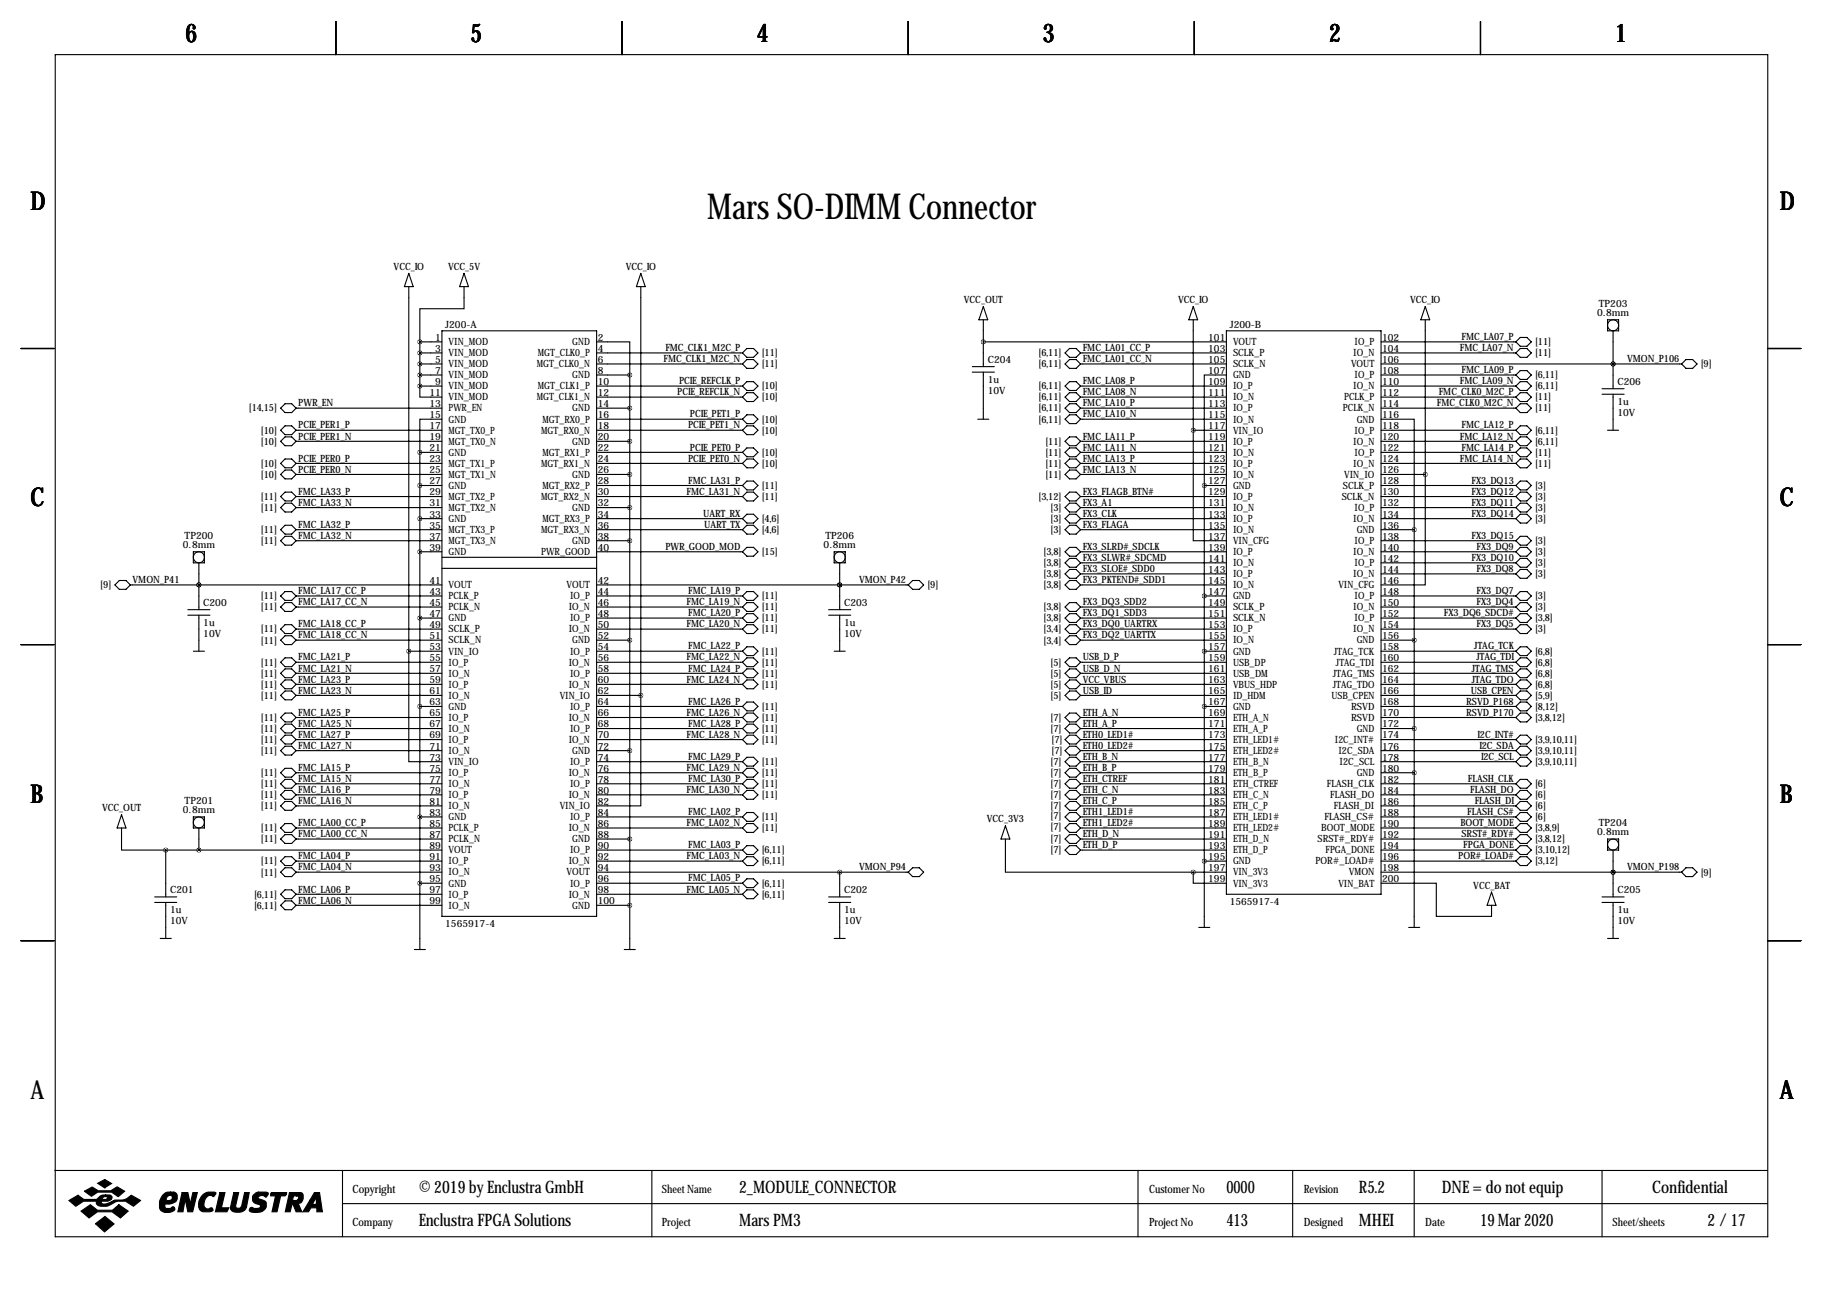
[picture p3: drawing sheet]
<svg xmlns="http://www.w3.org/2000/svg" width="419mm" height="297mm" viewBox="0 0 419 297" stroke-linecap="round" stroke-linejoin="round" font-family="sans-serif">
<defs><g id="words">
<text font-size="8.2" x="162.6" y="50.4">Mars SO-DIMM Connector</text>
<g font-size="5.9">
<text x="42.7" y="9.8">6</text>
<text x="108.2" y="9.8">5</text>
<text x="174" y="9.8">4</text>
<text x="239.8" y="9.8">3</text>
<text x="305.6" y="9.8">2</text>
<text x="371.3" y="9.8">1</text>
<text x="7" y="48.4">D</text>
<text x="409.2" y="48.4">D</text>
<text x="7" y="116.4">C</text>
<text x="409.2" y="116.4">C</text>
<text x="7" y="184.5">B</text>
<text x="409.2" y="184.5">B</text>
<text x="7" y="252.6">A</text>
<text x="409.2" y="252.6">A</text>
</g>
<g font-size="4">
<text x="96.3" y="274.2">© 2019 by Enclustra GmbH</text>
<text x="169.9" y="274.2">2_MODULE_CONNECTOR</text>
<text x="281.9" y="274.2">0000</text>
<text x="312.4" y="274.2">R5.2</text>
<text x="331.5" y="274.2">DNE = do not equip</text>
<text x="379.8" y="274.2">Confidential</text>
<text x="96.3" y="281.8">Enclustra FPGA Solutions</text>
<text x="169.9" y="281.8">Mars PM3</text>
<text x="281.9" y="281.8">413</text>
<text x="312.4" y="281.8">MHEI</text>
<text x="340.3" y="281.8">19 Mar 2020</text>
<text x="392.6" y="281.8">2 /17</text>
</g>
<g font-size="2.6">
<text x="81" y="274.2">Copyright</text>
<text x="152.1" y="274.2">Sheet Name</text>
<text x="264.2" y="274.2">Customer No</text>
<text x="299.7" y="274.2">Revision</text>
<text x="81" y="281.8">Company</text>
<text x="152.1" y="281.8">Project</text>
<text x="264.2" y="281.8">Project No</text>
<text x="299.7" y="281.8">Designed</text>
<text x="327.7" y="281.8">Date</text>
<text x="370.7" y="281.8">Sheet/sheets</text>
</g>
<g font-size="2.3">
<text x="90.5" y="62.1">VCC_IO</text>
<text x="103" y="62.1">VCC_5V</text>
<text x="143.8" y="62.1">VCC_IO</text>
<text x="221.6" y="69.7">VCC_OUT</text>
<text x="270.8" y="69.7">VCC_IO</text>
<text x="324.2" y="69.7">VCC_IO</text>
<text x="367.6" y="70.5">TP203</text>
<text x="102.4" y="75.3">J200-A</text>
<text x="282.7" y="75.3">J200-B</text>
<text x="367.2" y="72.6">0.8mm</text>
<text x="100.1" y="78.3">1</text>
<text x="100.1" y="80.9">3</text>
<text x="100.1" y="83.4">5</text>
<text x="103.1" y="79.4">VIN_MOD</text>
<text x="103.1" y="81.9">VIN_MOD</text>
<text x="123.6" y="81.9">MGT_CLK0_P</text>
<text x="131.6" y="79.4">GND</text>
<text x="137.4" y="78.3">2</text>
<text x="137.4" y="80.9">4</text>
<text x="137.4" y="83.4">6</text>
<text x="152.6" y="83.3">FMC_CLK1_M2C_N</text>
<text x="153" y="80.7">FMC_CLK1_M2C_P</text>
<text x="175.1" y="81.9">[11]</text>
<text x="227.1" y="83.4">C204</text>
<text x="238.8" y="81.9">[6,11]</text>
<text x="248.9" y="80.7">FMC_LA01_CC_P</text>
<text x="248.9" y="83.3">FMC_LA01_CC_N</text>
<text x="277.8" y="78.3">101</text>
<text x="277.8" y="80.9">103</text>
<text x="277.8" y="83.4">105</text>
<text x="283.5" y="79.4">VOUT</text>
<text x="283.5" y="81.9">SCLK_P</text>
<text x="311.1" y="81.9">IO_N</text>
<text x="311.4" y="79.4">IO_P</text>
<text x="317.8" y="78.3">102</text>
<text x="317.8" y="80.9">104</text>
<text x="317.8" y="83.4">106</text>
<text x="335.6" y="80.7">FMC_LA07_N</text>
<text x="336" y="78.2">FMC_LA07_P</text>
<text x="352.9" y="81.9">[11]</text>
<text x="352.9" y="79.4">[11]</text>
<text x="374.1" y="83.3">VMON_P106</text>
<text x="100.1" y="86">7</text>
<text x="100.1" y="88.5">9</text>
<text x="103.1" y="84.4">VIN_MOD</text>
<text x="103.1" y="87">VIN_MOD</text>
<text x="103.1" y="89.5">VIN_MOD</text>
<text x="123.4" y="84.4">MGT_CLK0_N</text>
<text x="123.6" y="89.5">MGT_CLK1_P</text>
<text x="131.6" y="87">GND</text>
<text x="137.4" y="86">8</text>
<text x="137.4" y="88.5">10</text>
<text x="156.1" y="88.4">PCIE_REFCLK_P</text>
<text x="175.1" y="89.5">[10]</text>
<text x="175.1" y="84.4">[11]</text>
<text x="227.1" y="88.1">1u</text>
<text x="238.8" y="89.5">[6,11]</text>
<text x="238.8" y="84.4">[6,11]</text>
<text x="248.9" y="88.4">FMC_LA08_P</text>
<text x="277.8" y="86">107</text>
<text x="277.8" y="88.5">109</text>
<text x="283.5" y="84.4">SCLK_N</text>
<text x="283.5" y="87">GND</text>
<text x="283.5" y="89.5">IO_P</text>
<text x="310.6" y="84.4">VOUT</text>
<text x="311.1" y="89.5">IO_N</text>
<text x="311.4" y="87">IO_P</text>
<text x="317.8" y="86">108</text>
<text x="317.8" y="88.5">110</text>
<text x="335.6" y="88.4">FMC_LA09_N</text>
<text x="336" y="85.8">FMC_LA09_P</text>
<text x="352.9" y="87">[6,11]</text>
<text x="352.9" y="89.5">[6,11]</text>
<text x="371.9" y="88.5">C206</text>
<text x="391" y="84.4">[9]</text>
<text x="57.2" y="94.6">[14,15]</text>
<text x="68.6" y="93.4">PWR_EN</text>
<text x="98.8" y="91">11</text>
<text x="98.8" y="93.6">13</text>
<text x="103.1" y="92.1">VIN_MOD</text>
<text x="103.1" y="94.6">PWR_EN</text>
<text x="123.4" y="92.1">MGT_CLK1_N</text>
<text x="131.6" y="94.6">GND</text>
<text x="137.4" y="91">12</text>
<text x="137.4" y="93.6">14</text>
<text x="155.7" y="90.9">PCIE_REFCLK_N</text>
<text x="158.6" y="96">PCIE_PET1_P</text>
<text x="175.1" y="92.1">[10]</text>
<text x="227.1" y="90.6">10V</text>
<text x="238.8" y="92.1">[6,11]</text>
<text x="238.8" y="94.6">[6,11]</text>
<text x="248.9" y="90.9">FMC_LA08_N</text>
<text x="248.9" y="93.4">FMC_LA10_P</text>
<text x="248.9" y="96">FMC_LA10_N</text>
<text x="277.8" y="91">111</text>
<text x="277.8" y="93.6">113</text>
<text x="283.5" y="92.1">IO_N</text>
<text x="283.5" y="94.6">IO_P</text>
<text x="308.7" y="94.6">PCLK_N</text>
<text x="309" y="92.1">PCLK_P</text>
<text x="317.8" y="91">112</text>
<text x="317.8" y="93.6">114</text>
<text x="330.4" y="93.4">FMC_CLK0_M2C_N</text>
<text x="330.8" y="90.9">FMC_CLK0_M2C_P</text>
<text x="352.9" y="94.6">[11]</text>
<text x="352.9" y="92.1">[11]</text>
<text x="371.9" y="93.2">1u</text>
<text x="371.9" y="95.7">10V</text>
<text x="60" y="99.7">[10]</text>
<text x="68.6" y="98.5">PCIE_PER1_P</text>
<text x="68.6" y="101.1">PCIE_PER1_N</text>
<text x="98.8" y="96.1">15</text>
<text x="98.8" y="98.7">17</text>
<text x="98.8" y="101.2">19</text>
<text x="103.1" y="97.1">GND</text>
<text x="103.1" y="99.7">MGT_TX0_P</text>
<text x="124.4" y="99.7">MGT_RX0_N</text>
<text x="124.7" y="97.1">MGT_RX0_P</text>
<text x="137.4" y="96.1">16</text>
<text x="137.4" y="98.7">18</text>
<text x="137.4" y="101.2">20</text>
<text x="158.2" y="98.5">PCIE_PET1_N</text>
<text x="175.1" y="97.1">[10]</text>
<text x="175.1" y="99.7">[10]</text>
<text x="238.8" y="97.1">[6,11]</text>
<text x="248.9" y="101.1">FMC_LA11_P</text>
<text x="277.8" y="96.1">115</text>
<text x="277.8" y="98.7">117</text>
<text x="277.8" y="101.2">119</text>
<text x="283.5" y="97.1">IO_N</text>
<text x="283.5" y="99.7">VIN_IO</text>
<text x="311.4" y="99.7">IO_P</text>
<text x="311.9" y="97.1">GND</text>
<text x="317.8" y="96.1">116</text>
<text x="317.8" y="98.7">118</text>
<text x="317.8" y="101.2">120</text>
<text x="335.6" y="101.1">FMC_LA12_N</text>
<text x="336" y="98.5">FMC_LA12_P</text>
<text x="352.9" y="99.7">[6,11]</text>
<text x="60" y="107.3">[10]</text>
<text x="60" y="102.2">[10]</text>
<text x="68.6" y="106.1">PCIE_PER0_P</text>
<text x="98.8" y="103.7">21</text>
<text x="98.8" y="106.3">23</text>
<text x="103.1" y="102.2">MGT_TX0_N</text>
<text x="103.1" y="104.8">GND</text>
<text x="103.1" y="107.3">MGT_TX1_P</text>
<text x="124.4" y="107.3">MGT_RX1_N</text>
<text x="124.7" y="104.8">MGT_RX1_P</text>
<text x="131.6" y="102.2">GND</text>
<text x="137.4" y="103.7">22</text>
<text x="137.4" y="106.3">24</text>
<text x="158.2" y="106.1">PCIE_PET0_N</text>
<text x="158.6" y="103.6">PCIE_PET0_P</text>
<text x="175.1" y="107.3">[10]</text>
<text x="175.1" y="104.8">[10]</text>
<text x="240.3" y="102.2">[11]</text>
<text x="240.3" y="104.8">[11]</text>
<text x="240.3" y="107.3">[11]</text>
<text x="248.9" y="103.6">FMC_LA11_N</text>
<text x="248.9" y="106.1">FMC_LA13_P</text>
<text x="277.8" y="103.7">121</text>
<text x="277.8" y="106.3">123</text>
<text x="283.5" y="102.2">IO_P</text>
<text x="283.5" y="104.8">IO_N</text>
<text x="283.5" y="107.3">IO_P</text>
<text x="311.1" y="102.2">IO_N</text>
<text x="311.1" y="107.3">IO_N</text>
<text x="311.4" y="104.8">IO_P</text>
<text x="317.8" y="103.7">122</text>
<text x="317.8" y="106.3">124</text>
<text x="335.6" y="106.1">FMC_LA14_N</text>
<text x="336" y="103.6">FMC_LA14_P</text>
<text x="352.9" y="107.3">[11]</text>
<text x="352.9" y="104.8">[11]</text>
<text x="352.9" y="102.2">[6,11]</text>
<text x="60" y="109.8">[10]</text>
<text x="68.6" y="108.7">PCIE_PER0_N</text>
<text x="68.6" y="113.8">FMC_LA33_P</text>
<text x="98.8" y="108.8">25</text>
<text x="98.8" y="111.4">27</text>
<text x="98.8" y="113.9">29</text>
<text x="103.1" y="109.8">MGT_TX1_N</text>
<text x="103.1" y="112.4">GND</text>
<text x="124.7" y="112.4">MGT_RX2_P</text>
<text x="131.6" y="109.8">GND</text>
<text x="137.4" y="108.8">26</text>
<text x="137.4" y="111.4">28</text>
<text x="137.4" y="113.9">30</text>
<text x="157.8" y="113.8">FMC_LA31_N</text>
<text x="158.2" y="111.2">FMC_LA31_P</text>
<text x="175.1" y="112.4">[11]</text>
<text x="240.3" y="109.8">[11]</text>
<text x="248.9" y="108.7">FMC_LA13_N</text>
<text x="248.9" y="113.8">FX3_FLAGB_BTN#</text>
<text x="277.8" y="108.8">125</text>
<text x="277.8" y="111.4">127</text>
<text x="277.8" y="113.9">129</text>
<text x="283.5" y="109.8">IO_N</text>
<text x="283.5" y="112.4">GND</text>
<text x="308.7" y="112.4">SCLK_P</text>
<text x="309" y="109.8">VIN_IO</text>
<text x="317.8" y="108.8">126</text>
<text x="317.8" y="111.4">128</text>
<text x="317.8" y="113.9">130</text>
<text x="338.3" y="111.2">FX3_DQ13</text>
<text x="338.3" y="113.8">FX3_DQ12</text>
<text x="352.9" y="112.4">[3]</text>
<text x="60" y="114.9">[11]</text>
<text x="60" y="117.5">[11]</text>
<text x="68.6" y="116.3">FMC_LA33_N</text>
<text x="98.8" y="116.4">31</text>
<text x="98.8" y="119">33</text>
<text x="103.1" y="114.9">MGT_TX2_P</text>
<text x="103.1" y="117.5">MGT_TX2_N</text>
<text x="124.4" y="114.9">MGT_RX2_N</text>
<text x="131.6" y="117.5">GND</text>
<text x="137.4" y="116.4">32</text>
<text x="137.4" y="119">34</text>
<text x="161.6" y="118.8">UART_RX</text>
<text x="175.1" y="114.9">[11]</text>
<text x="238.8" y="114.9">[3,12]</text>
<text x="241.5" y="117.5">[3]</text>
<text x="248.9" y="118.8">FX3_CLK</text>
<text x="248.9" y="116.3">FX3_A1</text>
<text x="277.8" y="116.4">131</text>
<text x="277.8" y="119">133</text>
<text x="283.5" y="114.9">IO_P</text>
<text x="283.5" y="117.5">IO_N</text>
<text x="308.5" y="114.9">SCLK_N</text>
<text x="311.4" y="117.5">IO_P</text>
<text x="317.8" y="116.4">132</text>
<text x="317.8" y="119">134</text>
<text x="338.3" y="116.3">FX3_DQ11</text>
<text x="338.3" y="118.8">FX3_DQ14</text>
<text x="352.9" y="114.9">[3]</text>
<text x="352.9" y="117.5">[3]</text>
<text x="42" y="125.9">0.8mm</text>
<text x="42.4" y="123.8">TP200</text>
<text x="60" y="122.5">[11]</text>
<text x="60" y="125.1">[11]</text>
<text x="68.6" y="121.4">FMC_LA32_P</text>
<text x="68.6" y="123.9">FMC_LA32_N</text>
<text x="98.8" y="121.5">35</text>
<text x="98.8" y="124.1">37</text>
<text x="103.1" y="120">GND</text>
<text x="103.1" y="122.5">MGT_TX3_P</text>
<text x="103.1" y="125.1">MGT_TX3_N</text>
<text x="124.4" y="122.5">MGT_RX3_N</text>
<text x="124.7" y="120">MGT_RX3_P</text>
<text x="131.6" y="125.1">GND</text>
<text x="137.4" y="121.5">36</text>
<text x="137.4" y="124.1">38</text>
<text x="161.9" y="121.4">UART_TX</text>
<text x="175.1" y="120">[4,6]</text>
<text x="175.1" y="122.5">[4,6]</text>
<text x="189.4" y="125.9">0.8mm</text>
<text x="189.8" y="123.8">TP206</text>
<text x="241.5" y="122.5">[3]</text>
<text x="241.5" y="120">[3]</text>
<text x="248.9" y="121.4">FX3_FLAGA</text>
<text x="277.8" y="121.5">135</text>
<text x="277.8" y="124.1">137</text>
<text x="283.5" y="120">IO_P</text>
<text x="283.5" y="122.5">IO_N</text>
<text x="283.5" y="125.1">VIN_CFG</text>
<text x="311.1" y="120">IO_N</text>
<text x="311.4" y="125.1">IO_P</text>
<text x="311.9" y="122.5">GND</text>
<text x="317.8" y="121.5">136</text>
<text x="317.8" y="124.1">138</text>
<text x="338.3" y="123.9">FX3_DQ15</text>
<text x="352.9" y="120">[3]</text>
<text x="352.9" y="125.1">[3]</text>
<text x="98.8" y="126.6">39</text>
<text x="103.1" y="127.6">GND</text>
<text x="124.4" y="127.6">PWR_GOOD</text>
<text x="137.4" y="126.6">40</text>
<text x="153" y="126.5">PWR_GOOD_MOD</text>
<text x="175.1" y="127.6">[15]</text>
<text x="239.9" y="130.2">[3,8]</text>
<text x="239.9" y="127.6">[3,8]</text>
<text x="248.9" y="131.5">FX3_SLOE#_SDD0</text>
<text x="248.9" y="129">FX3_SLWR#_SDCMD</text>
<text x="248.9" y="126.5">FX3_SLRD#_SDCLK</text>
<text x="277.8" y="126.6">139</text>
<text x="277.8" y="129.1">141</text>
<text x="277.8" y="131.7">143</text>
<text x="283.5" y="127.6">IO_P</text>
<text x="283.5" y="130.2">IO_N</text>
<text x="311.1" y="127.6">IO_N</text>
<text x="311.4" y="130.2">IO_P</text>
<text x="317.8" y="126.6">140</text>
<text x="317.8" y="129.1">142</text>
<text x="317.8" y="131.7">144</text>
<text x="338.3" y="129">FX3_DQ10</text>
<text x="339.4" y="126.5">FX3_DQ9</text>
<text x="339.4" y="131.5">FX3_DQ8</text>
<text x="352.9" y="127.6">[3]</text>
<text x="352.9" y="130.2">[3]</text>
<text x="23.1" y="135.2">[9]</text>
<text x="30.5" y="134.1">VMON_P41</text>
<text x="60" y="137.8">[11]</text>
<text x="68.6" y="136.6">FMC_LA17_CC_P</text>
<text x="98.8" y="134.2">41</text>
<text x="98.8" y="136.8">43</text>
<text x="103.1" y="135.2">VOUT</text>
<text x="103.1" y="137.8">PCLK_P</text>
<text x="130.3" y="135.2">VOUT</text>
<text x="131.1" y="137.8">IO_P</text>
<text x="137.4" y="134.2">42</text>
<text x="137.4" y="136.8">44</text>
<text x="158.2" y="136.6">FMC_LA19_P</text>
<text x="175.1" y="137.8">[11]</text>
<text x="197.5" y="134.1">VMON_P42</text>
<text x="213.2" y="135.2">[9]</text>
<text x="239.9" y="132.7">[3,8]</text>
<text x="239.9" y="135.2">[3,8]</text>
<text x="248.9" y="134.1">FX3_PKTEND#_SDD1</text>
<text x="277.8" y="134.2">145</text>
<text x="277.8" y="136.8">147</text>
<text x="283.5" y="132.7">IO_P</text>
<text x="283.5" y="135.2">IO_N</text>
<text x="283.5" y="137.8">GND</text>
<text x="307.7" y="135.2">VIN_CFG</text>
<text x="311.1" y="132.7">IO_N</text>
<text x="311.4" y="137.8">IO_P</text>
<text x="317.8" y="134.2">146</text>
<text x="317.8" y="136.8">148</text>
<text x="339.4" y="136.6">FX3_DQ7</text>
<text x="352.9" y="137.8">[3]</text>
<text x="352.9" y="132.7">[3]</text>
<text x="46.7" y="139.3">C200</text>
<text x="46.7" y="144">1u</text>
<text x="60" y="140.3">[11]</text>
<text x="68.6" y="139.2">FMC_LA17_CC_N</text>
<text x="98.8" y="139.3">45</text>
<text x="98.8" y="141.8">47</text>
<text x="103.1" y="140.3">PCLK_N</text>
<text x="103.1" y="142.9">GND</text>
<text x="130.8" y="140.3">IO_N</text>
<text x="131.1" y="142.9">IO_P</text>
<text x="137.4" y="139.3">46</text>
<text x="137.4" y="141.8">48</text>
<text x="157.8" y="139.2">FMC_LA19_N</text>
<text x="158.2" y="141.7">FMC_LA20_P</text>
<text x="175.1" y="140.3">[11]</text>
<text x="175.1" y="142.9">[11]</text>
<text x="194.1" y="139.3">C203</text>
<text x="194.1" y="144">1u</text>
<text x="239.9" y="142.9">[3,8]</text>
<text x="239.9" y="140.3">[3,8]</text>
<text x="248.9" y="141.7">FX3_DQ1_SDD3</text>
<text x="248.9" y="139.2">FX3_DQ3_SDD2</text>
<text x="277.8" y="139.3">149</text>
<text x="277.8" y="141.8">151</text>
<text x="283.5" y="140.3">SCLK_P</text>
<text x="283.5" y="142.9">SCLK_N</text>
<text x="311.1" y="140.3">IO_N</text>
<text x="311.4" y="142.9">IO_P</text>
<text x="317.8" y="139.3">150</text>
<text x="317.8" y="141.8">152</text>
<text x="331.9" y="141.7">FX3_DQ6_SDCD#</text>
<text x="339.4" y="139.2">FX3_DQ4</text>
<text x="352.9" y="142.9">[3,8]</text>
<text x="352.9" y="140.3">[3]</text>
<text x="46.7" y="146.5">10V</text>
<text x="60" y="145.4">[11]</text>
<text x="60" y="147.9">[11]</text>
<text x="68.6" y="144.2">FMC_LA18_CC_P</text>
<text x="68.6" y="146.8">FMC_LA18_CC_N</text>
<text x="98.8" y="144.4">49</text>
<text x="98.8" y="146.9">51</text>
<text x="98.8" y="149.5">53</text>
<text x="103.1" y="145.4">SCLK_P</text>
<text x="103.1" y="147.9">SCLK_N</text>
<text x="130.8" y="145.4">IO_N</text>
<text x="131.6" y="147.9">GND</text>
<text x="137.4" y="144.4">50</text>
<text x="137.4" y="146.9">52</text>
<text x="137.4" y="149.5">54</text>
<text x="157.8" y="144.2">FMC_LA20_N</text>
<text x="158.2" y="149.3">FMC_LA22_P</text>
<text x="175.1" y="145.4">[11]</text>
<text x="194.1" y="146.5">10V</text>
<text x="239.9" y="147.9">[3,4]</text>
<text x="239.9" y="145.4">[3,4]</text>
<text x="248.9" y="146.8">FX3_DQ2_UARTTX</text>
<text x="248.9" y="144.2">FX3_DQ0_UARTRX</text>
<text x="277.8" y="144.4">153</text>
<text x="277.8" y="146.9">155</text>
<text x="277.8" y="149.5">157</text>
<text x="283.5" y="145.4">IO_P</text>
<text x="283.5" y="147.9">IO_N</text>
<text x="311.1" y="145.4">IO_N</text>
<text x="311.9" y="147.9">GND</text>
<text x="317.8" y="144.4">154</text>
<text x="317.8" y="146.9">156</text>
<text x="317.8" y="149.5">158</text>
<text x="338.9" y="149.3">JTAG_TCK</text>
<text x="339.4" y="144.2">FX3_DQ5</text>
<text x="352.9" y="145.4">[3]</text>
<text x="60" y="153">[11]</text>
<text x="60" y="155.6">[11]</text>
<text x="68.6" y="151.9">FMC_LA21_P</text>
<text x="68.6" y="154.4">FMC_LA21_N</text>
<text x="98.8" y="152">55</text>
<text x="98.8" y="154.5">57</text>
<text x="103.1" y="150.5">VIN_IO</text>
<text x="103.1" y="153">IO_P</text>
<text x="103.1" y="155.6">IO_N</text>
<text x="130.8" y="153">IO_N</text>
<text x="131.1" y="150.5">IO_P</text>
<text x="131.1" y="155.6">IO_P</text>
<text x="137.4" y="152">56</text>
<text x="137.4" y="154.5">58</text>
<text x="157.8" y="151.9">FMC_LA22_N</text>
<text x="158.2" y="154.4">FMC_LA24_P</text>
<text x="175.1" y="153">[11]</text>
<text x="175.1" y="150.5">[11]</text>
<text x="175.1" y="155.6">[11]</text>
<text x="241.5" y="153">[5]</text>
<text x="241.5" y="155.6">[5]</text>
<text x="248.9" y="151.9">USB_D_P</text>
<text x="248.9" y="154.4">USB_D_N</text>
<text x="277.8" y="152">159</text>
<text x="277.8" y="154.5">161</text>
<text x="283.5" y="150.5">GND</text>
<text x="283.5" y="153">USB_DP</text>
<text x="283.5" y="155.6">USB_DM</text>
<text x="306.4" y="155.6">JTAG_TMS</text>
<text x="306.6" y="150.5">JTAG_TCK</text>
<text x="307.1" y="153">JTAG_TDI</text>
<text x="317.8" y="152">160</text>
<text x="317.8" y="154.5">162</text>
<text x="338.4" y="154.4">JTAG_TMS</text>
<text x="339.4" y="151.9">JTAG_TDI</text>
<text x="352.9" y="155.6">[6,8]</text>
<text x="352.9" y="153">[6,8]</text>
<text x="352.9" y="150.5">[6,8]</text>
<text x="60" y="158.1">[11]</text>
<text x="60" y="160.6">[11]</text>
<text x="68.6" y="156.9">FMC_LA23_P</text>
<text x="68.6" y="159.5">FMC_LA23_N</text>
<text x="98.8" y="157.1">59</text>
<text x="98.8" y="159.6">61</text>
<text x="103.1" y="158.1">IO_P</text>
<text x="103.1" y="160.6">IO_N</text>
<text x="128.7" y="160.6">VIN_IO</text>
<text x="130.8" y="158.1">IO_N</text>
<text x="137.4" y="157.1">60</text>
<text x="137.4" y="159.6">62</text>
<text x="157.8" y="156.9">FMC_LA24_N</text>
<text x="175.1" y="158.1">[11]</text>
<text x="241.5" y="158.1">[5]</text>
<text x="241.5" y="160.6">[5]</text>
<text x="248.9" y="156.9">VCC_VBUS</text>
<text x="248.9" y="159.5">USB_ID</text>
<text x="277.8" y="157.1">163</text>
<text x="277.8" y="159.6">165</text>
<text x="283.5" y="158.1">VBUS_HDP</text>
<text x="283.5" y="160.6">ID_HDM</text>
<text x="306.1" y="160.6">USB_CPEN</text>
<text x="306.4" y="158.1">JTAG_TDO</text>
<text x="317.8" y="157.1">164</text>
<text x="317.8" y="159.6">166</text>
<text x="338.1" y="159.5">USB_CPEN</text>
<text x="338.4" y="156.9">JTAG_TDO</text>
<text x="352.9" y="158.1">[6,8]</text>
<text x="352.9" y="160.6">[5,9]</text>
<text x="60" y="165.7">[11]</text>
<text x="68.6" y="164.6">FMC_LA25_P</text>
<text x="68.6" y="167.1">FMC_LA25_N</text>
<text x="98.8" y="162.2">63</text>
<text x="98.8" y="164.7">65</text>
<text x="98.8" y="167.2">67</text>
<text x="103.1" y="163.2">GND</text>
<text x="103.1" y="165.7">IO_P</text>
<text x="130.8" y="165.7">IO_N</text>
<text x="131.1" y="163.2">IO_P</text>
<text x="137.4" y="162.2">64</text>
<text x="137.4" y="164.7">66</text>
<text x="137.4" y="167.2">68</text>
<text x="157.8" y="164.6">FMC_LA26_N</text>
<text x="158.2" y="167.1">FMC_LA28_P</text>
<text x="158.2" y="162">FMC_LA26_P</text>
<text x="175.1" y="165.7">[11]</text>
<text x="175.1" y="163.2">[11]</text>
<text x="241.5" y="165.7">[7]</text>
<text x="248.9" y="164.6">ETH_A_N</text>
<text x="248.9" y="167.1">ETH_A_P</text>
<text x="277.8" y="162.2">167</text>
<text x="277.8" y="164.7">169</text>
<text x="277.8" y="167.2">171</text>
<text x="283.5" y="163.2">GND</text>
<text x="283.5" y="165.7">ETH_A_N</text>
<text x="310.6" y="163.2">RSVD</text>
<text x="310.6" y="165.7">RSVD</text>
<text x="317.8" y="162.2">168</text>
<text x="317.8" y="164.7">170</text>
<text x="317.8" y="167.2">172</text>
<text x="337.1" y="164.6">RSVD_P170</text>
<text x="337.1" y="162">RSVD_P168</text>
<text x="352.9" y="165.7">[3,8,12]</text>
<text x="352.9" y="163.2">[8,12]</text>
<text x="60" y="168.3">[11]</text>
<text x="60" y="170.8">[11]</text>
<text x="60" y="173.3">[11]</text>
<text x="68.6" y="169.6">FMC_LA27_P</text>
<text x="68.6" y="172.2">FMC_LA27_N</text>
<text x="98.8" y="169.8">69</text>
<text x="98.8" y="172.3">71</text>
<text x="103.1" y="168.3">IO_N</text>
<text x="103.1" y="170.8">IO_P</text>
<text x="103.1" y="173.3">IO_N</text>
<text x="130.8" y="170.8">IO_N</text>
<text x="131.1" y="168.3">IO_P</text>
<text x="131.6" y="173.3">GND</text>
<text x="137.4" y="169.8">70</text>
<text x="137.4" y="172.3">72</text>
<text x="157.8" y="169.6">FMC_LA28_N</text>
<text x="175.1" y="170.8">[11]</text>
<text x="175.1" y="168.3">[11]</text>
<text x="241.5" y="168.3">[7]</text>
<text x="241.8" y="170.8">[7]</text>
<text x="241.8" y="173.3">[7]</text>
<text x="248.9" y="169.6">ETH0_LED1#</text>
<text x="248.9" y="172.2">ETH0_LED2#</text>
<text x="277.8" y="169.8">173</text>
<text x="277.8" y="172.3">175</text>
<text x="283.5" y="168.3">ETH_A_P</text>
<text x="283.5" y="170.8">ETH_LED1#</text>
<text x="283.5" y="173.3">ETH_LED2#</text>
<text x="306.9" y="170.8">I2C_INT#</text>
<text x="307.7" y="173.3">I2C_SDA</text>
<text x="311.9" y="168.3">GND</text>
<text x="317.8" y="169.8">174</text>
<text x="317.8" y="172.3">176</text>
<text x="339.7" y="169.6">I2C_INT#</text>
<text x="340.1" y="172.2">I2C_SDA</text>
<text x="352.9" y="173.3">[3,9,10,11]</text>
<text x="352.9" y="170.8">[3,9,10,11]</text>
<text x="60" y="178.4">[11]</text>
<text x="68.6" y="177.3">FMC_LA15_P</text>
<text x="68.6" y="179.8">FMC_LA15_N</text>
<text x="98.8" y="174.9">73</text>
<text x="98.8" y="177.4">75</text>
<text x="98.8" y="179.9">77</text>
<text x="103.1" y="175.9">VIN_IO</text>
<text x="103.1" y="178.4">IO_P</text>
<text x="130.8" y="178.4">IO_N</text>
<text x="131.1" y="175.9">IO_P</text>
<text x="137.4" y="174.9">74</text>
<text x="137.4" y="177.4">76</text>
<text x="137.4" y="179.9">78</text>
<text x="157.8" y="177.3">FMC_LA29_N</text>
<text x="158.2" y="179.8">FMC_LA30_P</text>
<text x="158.2" y="174.7">FMC_LA29_P</text>
<text x="175.1" y="178.4">[11]</text>
<text x="175.1" y="175.9">[11]</text>
<text x="241.5" y="175.9">[7]</text>
<text x="241.5" y="178.4">[7]</text>
<text x="248.9" y="174.7">ETH_B_N</text>
<text x="248.9" y="177.3">ETH_B_P</text>
<text x="248.9" y="179.8">ETH_CTREF</text>
<text x="277.8" y="174.9">177</text>
<text x="277.8" y="177.4">179</text>
<text x="277.8" y="179.9">181</text>
<text x="283.5" y="175.9">ETH_B_N</text>
<text x="283.5" y="178.4">ETH_B_P</text>
<text x="307.9" y="175.9">I2C_SCL</text>
<text x="311.9" y="178.4">GND</text>
<text x="317.8" y="174.9">178</text>
<text x="317.8" y="177.4">180</text>
<text x="317.8" y="179.9">182</text>
<text x="337.5" y="179.8">FLASH_CLK</text>
<text x="340.5" y="174.7">I2C_SCL</text>
<text x="352.9" y="175.9">[3,9,10,11]</text>
<text x="42.4" y="184.8">TP201</text>
<text x="60" y="181">[11]</text>
<text x="60" y="183.5">[11]</text>
<text x="68.6" y="182.3">FMC_LA16_P</text>
<text x="68.6" y="184.9">FMC_LA16_N</text>
<text x="98.8" y="182.5">79</text>
<text x="98.8" y="185">81</text>
<text x="103.1" y="181">IO_N</text>
<text x="103.1" y="183.5">IO_P</text>
<text x="130.8" y="183.5">IO_N</text>
<text x="131.1" y="181">IO_P</text>
<text x="137.4" y="182.5">80</text>
<text x="137.4" y="185">82</text>
<text x="157.8" y="182.3">FMC_LA30_N</text>
<text x="175.1" y="183.5">[11]</text>
<text x="175.1" y="181">[11]</text>
<text x="241.5" y="183.5">[7]</text>
<text x="241.5" y="181">[7]</text>
<text x="248.9" y="182.3">ETH_C_N</text>
<text x="248.9" y="184.9">ETH_C_P</text>
<text x="277.8" y="182.5">183</text>
<text x="277.8" y="185">185</text>
<text x="283.5" y="181">ETH_CTREF</text>
<text x="283.5" y="183.5">ETH_C_N</text>
<text x="305.1" y="181">FLASH_CLK</text>
<text x="305.8" y="183.5">FLASH_DO</text>
<text x="317.8" y="182.5">184</text>
<text x="317.8" y="185">186</text>
<text x="338" y="182.3">FLASH_DO</text>
<text x="339" y="184.9">FLASH_DI</text>
<text x="352.9" y="183.5">[6]</text>
<text x="352.9" y="181">[6]</text>
<text x="23.5" y="186.5">VCC_OUT</text>
<text x="42" y="186.9">0.8mm</text>
<text x="60" y="191.1">[11]</text>
<text x="60" y="186">[11]</text>
<text x="68.6" y="190">FMC_LA00_CC_P</text>
<text x="98.8" y="187.6">83</text>
<text x="98.8" y="190.1">85</text>
<text x="103.1" y="186">IO_N</text>
<text x="103.1" y="188.6">GND</text>
<text x="103.1" y="191.1">PCLK_P</text>
<text x="128.7" y="186">VIN_IO</text>
<text x="130.8" y="191.1">IO_N</text>
<text x="131.1" y="188.6">IO_P</text>
<text x="137.4" y="187.6">84</text>
<text x="137.4" y="190.1">86</text>
<text x="157.8" y="190">FMC_LA02_N</text>
<text x="158.2" y="187.4">FMC_LA02_P</text>
<text x="175.1" y="191.1">[11]</text>
<text x="175.1" y="188.6">[11]</text>
<text x="226.9" y="189.1">VCC_3V3</text>
<text x="241.5" y="186">[7]</text>
<text x="241.5" y="188.3">[7]</text>
<text x="241.5" y="190.9">[7]</text>
<text x="248.9" y="187.4">ETH1_LED1#</text>
<text x="248.9" y="190">ETH1_LED2#</text>
<text x="277.8" y="187.6">187</text>
<text x="277.8" y="190.1">189</text>
<text x="283.5" y="186">ETH_C_P</text>
<text x="283.5" y="188.6">ETH_LED1#</text>
<text x="283.5" y="191.1">ETH_LED2#</text>
<text x="303.7" y="191.1">BOOT_MODE</text>
<text x="304.5" y="188.6">FLASH_CS#</text>
<text x="306.6" y="186">FLASH_DI</text>
<text x="317.8" y="187.6">188</text>
<text x="317.8" y="190.1">190</text>
<text x="335.7" y="190">BOOT_MODE</text>
<text x="337.3" y="187.4">FLASH_CS#</text>
<text x="352.9" y="191.1">[3,8,9]</text>
<text x="352.9" y="188.6">[6]</text>
<text x="352.9" y="186">[6]</text>
<text x="367.2" y="192">0.8mm</text>
<text x="367.6" y="189.9">TP204</text>
<text x="60" y="193.7">[11]</text>
<text x="68.6" y="192.5">FMC_LA00_CC_N</text>
<text x="68.6" y="197.6">FMC_LA04_P</text>
<text x="98.8" y="192.6">87</text>
<text x="98.8" y="195.2">89</text>
<text x="98.8" y="197.7">91</text>
<text x="103.1" y="193.7">PCLK_N</text>
<text x="103.1" y="196.2">VOUT</text>
<text x="131.1" y="196.2">IO_P</text>
<text x="131.6" y="193.7">GND</text>
<text x="137.4" y="192.6">88</text>
<text x="137.4" y="195.2">90</text>
<text x="137.4" y="197.7">92</text>
<text x="157.8" y="197.6">FMC_LA03_N</text>
<text x="158.2" y="195">FMC_LA03_P</text>
<text x="175.1" y="196.2">[6,11]</text>
<text x="241.5" y="193.7">[7]</text>
<text x="241.5" y="196.2">[7]</text>
<text x="248.9" y="192.5">ETH_D_N</text>
<text x="248.9" y="195">ETH_D_P</text>
<text x="277.8" y="192.6">191</text>
<text x="277.8" y="195.2">193</text>
<text x="277.8" y="197.7">195</text>
<text x="283.5" y="193.7">ETH_D_N</text>
<text x="283.5" y="196.2">ETH_D_P</text>
<text x="302.9" y="193.7">SRST#_RDY#</text>
<text x="304.7" y="196.2">FPGA_DONE</text>
<text x="317.8" y="192.6">192</text>
<text x="317.8" y="195.2">194</text>
<text x="317.8" y="197.7">196</text>
<text x="335.2" y="197.6">POR#_LOAD#</text>
<text x="336" y="192.5">SRST#_RDY#</text>
<text x="336.4" y="195">FPGA_DONE</text>
<text x="352.9" y="196.2">[3,10,12]</text>
<text x="352.9" y="193.7">[3,8,12]</text>
<text x="60" y="198.7">[11]</text>
<text x="60" y="201.3">[11]</text>
<text x="68.6" y="200.1">FMC_LA04_N</text>
<text x="98.8" y="200.3">93</text>
<text x="98.8" y="202.8">95</text>
<text x="103.1" y="198.7">IO_P</text>
<text x="103.1" y="201.3">IO_N</text>
<text x="103.1" y="203.8">GND</text>
<text x="130.3" y="201.3">VOUT</text>
<text x="130.8" y="198.7">IO_N</text>
<text x="131.1" y="203.8">IO_P</text>
<text x="137.4" y="200.3">94</text>
<text x="137.4" y="202.8">96</text>
<text x="158.2" y="202.7">FMC_LA05_P</text>
<text x="175.1" y="198.7">[6,11]</text>
<text x="175.1" y="203.8">[6,11]</text>
<text x="197.5" y="200.1">VMON_P94</text>
<text x="277.8" y="200.3">197</text>
<text x="277.8" y="202.8">199</text>
<text x="283.5" y="198.7">GND</text>
<text x="283.5" y="201.3">VIN_3V3</text>
<text x="283.5" y="203.8">VIN_3V3</text>
<text x="302.4" y="198.7">POR#_LOAD#</text>
<text x="307.7" y="203.8">VIN_BAT</text>
<text x="310.1" y="201.3">VMON</text>
<text x="317.8" y="200.3">198</text>
<text x="317.8" y="202.8">200</text>
<text x="352.9" y="198.7">[3,12]</text>
<text x="374.1" y="200.1">VMON_P198</text>
<text x="391" y="201.3">[9]</text>
<text x="39.1" y="205.3">C201</text>
<text x="58.4" y="206.4">[6,11]</text>
<text x="58.4" y="208.9">[6,11]</text>
<text x="68.6" y="205.2">FMC_LA06_P</text>
<text x="68.6" y="207.7">FMC_LA06_N</text>
<text x="98.8" y="205.3">97</text>
<text x="98.8" y="207.9">99</text>
<text x="103.1" y="206.4">IO_P</text>
<text x="103.1" y="208.9">IO_N</text>
<text x="130.8" y="206.4">IO_N</text>
<text x="131.6" y="208.9">GND</text>
<text x="137.4" y="205.3">98</text>
<text x="137.4" y="207.9">100</text>
<text x="157.8" y="205.2">FMC_LA05_N</text>
<text x="175.1" y="206.4">[6,11]</text>
<text x="194.1" y="205.3">C202</text>
<text x="282.7" y="208">1565917-4</text>
<text x="338.7" y="204.3">VCC_BAT</text>
<text x="371.9" y="205.3">C205</text>
<text x="39.1" y="210">1u</text>
<text x="39.1" y="212.5">10V</text>
<text x="102.4" y="213.1">1565917-4</text>
<text x="194.1" y="210">1u</text>
<text x="194.1" y="212.5">10V</text>
<text x="371.9" y="210">1u</text>
<text x="371.9" y="212.5">10V</text>
</g>
</g></defs>
<g fill="none" stroke="#000" stroke-width=".25">
<path d="M12.7 12.6h393.7v271.7h-393.7zM77.2 4.9v7.7M143 4.9v7.7M208.8 4.9v7.7M274.6 4.9v7.7M340.4 4.9v7.7M94 62.9l1 3h-2zM94 65.9v83.8M96.5 78.6h5.1M96.5 78.6v10.2M101.6 76.1h35.6v134.6h-35.6zM106.7 65.9v5.1h-10.2v7.6"/>
<path d="M106.7 62.9l1 3h-2zM137.2 78.6h7.6v7.6M147.3 62.9l1 3h-2zM147.3 65.9v94M226.1 78.6h55.8M226.1 73.5v10.8M226.1 70.5l1 3h-2.1zM274.3 70.5l1 3h-2zM274.3 73.5v25.4M281.9 76.1h35.6v129.5h-35.6zM317.5 78.6h31M327.7 70.5l1 3h-2.1z"/>
<path d="M327.7 73.5v35.6M349.5 77.6h1.5l1 1-1 1h-1.5l-1-1zM369.6 73.5h2.5v2.6h-2.5zM370.8 76.1v13.3M4.8 80.1h7.6M65.5 97.9h1.6l1 1-1 1h-1.6l-1-1zM65.5 92.8h1.6l1 1-1 1.1h-1.6l-1-1.1zM68.1 93.8h33.5M68.1 98.9h33.5M96.5 88.8v2.5h5.1M96.5 81.1h5.1M96.5 83.7h5.1"/>
<path d="M96.5 86.2h5.1M96.5 88.8h5.1M101.6 96.4h-5.1v7.6M137.2 81.1h33.5M137.2 83.7h33.5M137.2 86.2h7.6M137.2 88.8h33.5M137.2 91.3h33.5M137.2 93.8h7.6M137.2 96.4h33.5M137.2 98.9h33.5M144.8 86.2v132.1"/>
<path d="M170.7 81.1l1-1h1.5l1 1-1 1.1h-1.5zM170.7 98.9l1-1h1.5l1 1-1 1h-1.5zM170.7 96.4l1-1h1.5l1 1-1 1h-1.5zM170.7 83.7l1-1h1.5l1 1-1 1h-1.5zM171.7 90.3h1.5l1 1-1 1h-1.5l-1-1zM171.7 87.7h1.5l1 1.1-1 1h-1.5l-1-1zM223.5 84.3h5.1M223.5 85.6h5.1M224.8 96.4h2.5M226.1 85.6v10.8M244.9 81.1l1-1h1.5l1 1-1 1.1h-1.5zM244.9 91.3l1-1h1.5l1 1-1 1h-1.5z"/>
<path d="M244.9 88.8l1-1.1h1.5l1 1.1-1 1h-1.5zM244.9 93.8l1-1h1.5l1 1-1 1.1h-1.5zM244.9 96.4l1-1h1.5l1 1-1 1h-1.5zM244.9 83.7l1-1h1.5l1 1-1 1h-1.5zM248.4 81.1h33.5M248.4 83.7h33.5M248.4 88.8h33.5M248.4 91.3h33.5M248.4 93.8h33.5M248.4 96.4h33.5M274.3 98.9v25.4h7.6M274.3 98.9h7.6"/>
<path d="M281.9 86.2h-5v25.4M317.5 96.4h7.6v25.4M317.5 81.1h31M317.5 83.7h69.1M317.5 86.2h31M317.5 88.8h31M317.5 91.3h31M317.5 93.8h31M317.5 98.9h31M349.5 80.1h1.5l1 1-1 1.1h-1.5l-1-1.1zM349.5 90.3h1.5l1 1-1 1h-1.5l-1-1zM349.5 87.7h1.5l1 1.1-1 1h-1.5l-1-1z"/>
<path d="M349.5 85.2h1.5l1 1-1 1h-1.5l-1-1zM349.5 97.9h1.5l1 1-1 1h-1.5l-1-1zM349.5 92.8h1.5l1 1-1 1.1h-1.5l-1-1.1zM368.3 89.4h5.1M368.3 90.6h5.1M369.6 98.9h2.5M370.8 83.7h.1M370.8 90.6v8.3M386.6 83.7l1-1h1.5l1 1-1 1h-1.5zM406.4 80.1h7.6M65.5 105.5h1.6l1 1-1 1.1h-1.6l-1-1.1zM65.5 100.4h1.6l1 1.1-1 1h-1.6l-1-1z"/>
<path d="M65.5 108.1h1.6l1 1-1 1h-1.6l-1-1zM65.5 115.7h1.6l1 1-1 1h-1.6l-1-1zM65.5 113.1h1.6l1 1.1-1 1h-1.6l-1-1zM68.1 101.5h33.5M68.1 106.5h33.5M68.1 109.1h33.5M68.1 114.2h33.5M68.1 116.7h33.5M96.5 104h5.1M96.5 111.6h5.1M96.5 119.2h5.1M96.5 104v114.3"/>
<path d="M137.2 101.5h7.6M137.2 104h33.5M137.2 106.5h33.5M137.2 109.1h7.6M137.2 111.6h33.5M137.2 114.2h33.5M137.2 116.7h7.6M137.2 119.2h33.5M170.7 119.2l1-1h1.5l1 1-1 1.1h-1.5zM170.7 114.2l1-1.1h1.5l1 1.1-1 1h-1.5zM171.7 105.5h1.5l1 1-1 1.1h-1.5l-1-1.1zM171.7 103h1.5l1 1-1 1h-1.5l-1-1z"/>
<path d="M171.7 110.6h1.5l1 1-1 1h-1.5l-1-1zM244.9 106.5l1-1h1.5l1 1-1 1.1h-1.5zM244.9 101.5l1-1.1h1.5l1 1.1-1 1h-1.5zM244.9 109.1l1-1h1.5l1 1-1 1h-1.5zM244.9 119.2l1-1h1.5l1 1-1 1.1h-1.5zM244.9 116.7l1-1h1.5l1 1-1 1h-1.5zM244.9 114.2l1-1.1h1.5l1 1.1-1 1h-1.5zM245.9 103h1.5l1 1-1 1h-1.5l-1-1zM248.4 101.5h33.5M248.4 104h33.5M248.4 106.5h33.5M248.4 109.1h33.5"/>
<path d="M248.4 114.2h33.5M248.4 116.7h33.5M248.4 119.2h33.5M276.9 111.6h5M276.9 111.6v101.6M317.5 101.5h31M317.5 104h31M317.5 106.5h31M317.5 109.1h10.2M317.5 111.6h31M317.5 114.2h31M317.5 116.7h31"/>
<path d="M317.5 119.2h31M327.7 109.1v25.4h-10.2M349.5 105.5h1.5l1 1-1 1.1h-1.5l-1-1.1zM349.5 103h1.5l1 1-1 1h-1.5l-1-1zM349.5 100.4h1.5l1 1.1-1 1h-1.5l-1-1zM349.5 118.2h1.5l1 1-1 1.1h-1.5l-1-1.1zM349.5 115.7h1.5l1 1-1 1h-1.5l-1-1zM349.5 113.1h1.5l1 1.1-1 1h-1.5l-1-1zM349.5 110.6h1.5l1 1-1 1h-1.5l-1-1zM26.4 134.5l1-1h1.6l1 1-1 1h-1.6zM30 134.5h71.6M44.4 126.9h2.6v2.5h-2.6z"/>
<path d="M45.7 134.5h.1M45.7 129.4v10.8M65.5 138.5h1.6l1 1.1-1 1h-1.6l-1-1zM65.5 136h1.6l1 1-1 1h-1.6l-1-1zM65.5 120.8h1.6l1 1-1 1h-1.6l-1-1zM65.5 123.3h1.6l1 1-1 1h-1.6l-1-1zM68.1 121.8h33.5M68.1 124.3h33.5M68.1 137h33.5M68.1 139.6h33.5M96.5 126.9h5.1M101.6 128.1h35.6"/>
<path d="M101.6 130.7h35.6M137.2 121.8h33.5M137.2 124.3h7.6M137.2 126.9h33.5M137.2 134.5h71.6M137.2 137h33.5M137.2 139.6h33.5M170.7 121.8l1-1h1.5l1 1-1 1h-1.5zM171.7 138.5h1.5l1 1.1-1 1h-1.5l-1-1zM171.7 136h1.5l1 1-1 1h-1.5l-1-1zM171.7 125.8h1.5l1 1.1-1 1h-1.5l-1-1zM191.8 126.9h2.5v2.5h-2.5z"/>
<path d="M193 134.5h.1M193 129.4v10.8M209.8 133.5h1.5l1 1-1 1h-1.5l-1-1zM244.9 139.6l1-1.1h1.5l1 1.1-1 1h-1.5zM244.9 126.9l1-1.1h1.5l1 1.1-1 1h-1.5zM244.9 134.5l1-1h1.5l1 1-1 1h-1.5zM244.9 131.9l1-1h1.5l1 1-1 1.1h-1.5zM244.9 129.4l1-1h1.5l1 1-1 1h-1.5zM244.9 121.8l1-1h1.5l1 1-1 1h-1.5zM248.4 121.8h33.5M248.4 126.9h33.5M248.4 134.5h33.5"/>
<path d="M248.4 139.6h33.5M248.4 129.4h33.5M248.4 131.9h33.5M276.9 137h5M317.5 121.8h7.6M317.5 124.3h31M317.5 126.9h31M317.5 137h31M317.5 139.6h31M317.5 129.4h31M317.5 131.9h31M325.1 121.8v91.4"/>
<path d="M349.5 138.5h1.5l1 1.1-1 1h-1.5l-1-1zM349.5 136h1.5l1 1-1 1h-1.5l-1-1zM349.5 125.8h1.5l1 1.1-1 1h-1.5l-1-1zM349.5 130.9h1.5l1 1-1 1.1h-1.5l-1-1.1zM349.5 128.4h1.5l1 1-1 1h-1.5l-1-1zM349.5 123.3h1.5l1 1-1 1h-1.5l-1-1zM4.8 148.2h7.6M43.2 140.2h5.1M43.2 141.4h5.1M44.4 149.7h2.6M45.7 141.4v8.3M64.5 154.8l1-1h1.6l1 1-1 1h-1.6z"/>
<path d="M65.5 146.2h1.6l1 1-1 1h-1.6l-1-1zM65.5 151.2h1.6l1 1.1-1 1h-1.6l-1-1zM65.5 156.3h1.6l1 1-1 1.1h-1.6l-1-1.1zM65.5 158.9h1.6l1 1-1 1h-1.6l-1-1zM65.5 143.6h1.6l1 1-1 1.1h-1.6l-1-1.1zM68.1 144.6h33.5M68.1 147.2h33.5M68.1 152.3h33.5M68.1 154.8h33.5M68.1 157.3h33.5M68.1 159.9h33.5M94 149.7v25.4h7.6"/>
<path d="M94 149.7h7.6M96.5 142.1h5.1M137.2 142.1h33.5M137.2 144.6h33.5M137.2 147.2h7.6M137.2 149.7h33.5M137.2 152.3h33.5M137.2 154.8h33.5M137.2 157.3h33.5M137.2 159.9h10.1M147.3 159.9v25.4h-10.1M170.7 152.3l1-1.1h1.5l1 1.1-1 1h-1.5z"/>
<path d="M170.7 154.8l1-1h1.5l1 1-1 1h-1.5zM170.7 157.3l1-1h1.5l1 1-1 1.1h-1.5zM170.7 149.7l1-1h1.5l1 1-1 1h-1.5zM170.7 142.1l1-1h1.5l1 1-1 1h-1.5zM171.7 143.6h1.5l1 1-1 1.1h-1.5l-1-1.1zM190.5 140.2h5.1M190.5 141.4h5.1M191.8 149.7h2.5M193 141.4v8.3M244.9 147.2l1-1h1.5l1 1-1 1h-1.5zM244.9 152.3l1-1.1h1.5l1 1.1-1 1h-1.5zM244.9 154.8l1-1h1.5l1 1-1 1h-1.5z"/>
<path d="M244.9 157.3l1-1h1.5l1 1-1 1.1h-1.5zM244.9 159.9l1-1h1.5l1 1-1 1h-1.5zM244.9 144.6l1-1h1.5l1 1-1 1.1h-1.5zM244.9 142.1l1-1h1.5l1 1-1 1h-1.5zM248.4 142.1h33.5M248.4 144.6h33.5M248.4 147.2h33.5M248.4 152.3h33.5M248.4 154.8h33.5M248.4 157.3h33.5M248.4 159.9h33.5M276.9 149.7h5"/>
<path d="M317.5 142.1h31M317.5 144.6h31M317.5 147.2h7.6M317.5 149.7h31M317.5 152.3h31M317.5 154.8h31M317.5 157.3h31M317.5 159.9h31M349.5 151.2h1.5l1 1.1-1 1h-1.5l-1-1zM349.5 153.8h1.5l1 1-1 1h-1.5l-1-1zM349.5 156.3h1.5l1 1-1 1.1h-1.5l-1-1.1zM349.5 158.9h1.5l1 1-1 1h-1.5l-1-1z"/>
<path d="M349.5 148.7h1.5l1 1-1 1h-1.5l-1-1zM349.5 143.6h1.5l1 1-1 1.1h-1.5l-1-1.1zM349.5 141.1h1.5l1 1-1 1h-1.5l-1-1zM406.4 148.2h7.6M64.5 167.5l1-1h1.6l1 1-1 1h-1.6zM65.5 169h1.6l1 1-1 1.1h-1.6l-1-1.1zM65.5 171.6h1.6l1 1-1 1h-1.6l-1-1zM65.5 163.9h1.6l1 1.1-1 1h-1.6l-1-1zM65.5 176.6h1.6l1 1.1-1 1h-1.6l-1-1zM68.1 165h33.5M68.1 167.5h33.5M68.1 170h33.5"/>
<path d="M68.1 172.6h33.5M68.1 177.7h33.5M96.5 162.4h5.1M137.2 162.4h33.5M137.2 165h33.5M137.2 167.5h33.5M137.2 170h33.5M137.2 172.6h7.6M137.2 175.1h33.5M137.2 177.7h33.5M170.7 170l1-1h1.5l1 1-1 1.1h-1.5zM170.7 165l1-1.1h1.5l1 1.1-1 1h-1.5z"/>
<path d="M170.7 167.5l1-1h1.5l1 1-1 1h-1.5zM170.7 175.1l1-1h1.5l1 1-1 1h-1.5zM170.7 177.7l1-1.1h1.5l1 1.1-1 1h-1.5zM171.7 161.4h1.5l1 1-1 1h-1.5l-1-1zM244.9 170l1-1h1.5l1 1-1 1.1h-1.5zM244.9 172.6l1-1h1.5l1 1-1 1h-1.5zM244.9 165l1-1.1h1.5l1 1.1-1 1h-1.5zM244.9 167.5l1-1h1.5l1 1-1 1h-1.5zM244.9 175.1l1-1h1.5l1 1-1 1h-1.5zM244.9 177.7l1-1.1h1.5l1 1.1-1 1h-1.5zM248.4 165h33.5M248.4 167.5h33.5"/>
<path d="M248.4 170h33.5M248.4 172.6h33.5M248.4 175.1h33.5M248.4 177.7h33.5M276.9 162.4h5M317.5 162.4h31M317.5 165h31M317.5 167.5h7.6M317.5 170h31M317.5 172.6h31M317.5 175.1h31M317.5 177.7h7.6"/>
<path d="M349.5 169h1.5l1 1-1 1.1h-1.5l-1-1.1zM349.5 171.6h1.5l1 1-1 1h-1.5l-1-1zM349.5 163.9h1.5l1 1.1-1 1h-1.5l-1-1zM349.5 174.1h1.5l1 1-1 1h-1.5l-1-1zM349.5 179.2h1.5l1 1-1 1h-1.5l-1-1zM349.5 161.4h1.5l1 1-1 1h-1.5l-1-1zM27.9 190.4v5h10.2M27.9 187.3l1.1 3.1h-2.1zM38.1 195.4h63.5M38.1 195.4v10.8M44.4 187.8h2.6v2.6h-2.6zM45.7 190.4v5"/>
<path d="M64.5 192.9l1-1h1.6l1 1-1 1h-1.6zM64.5 180.2l1-1h1.6l1 1-1 1h-1.6zM65.5 181.7h1.6l1 1-1 1.1h-1.6l-1-1.1zM65.5 184.3h1.6l1 1-1 1h-1.6l-1-1zM65.5 197h1.6l1 1-1 1h-1.6l-1-1zM65.5 189.3h1.6l1 1.1-1 1h-1.6l-1-1zM65.5 199.5h1.6l1 1-1 1h-1.6l-1-1zM68.1 180.2h33.5M68.1 182.7h33.5M68.1 185.3h33.5M68.1 190.4h33.5M68.1 192.9h33.5"/>
<path d="M68.1 198h33.5M96.5 187.8h5.1M137.2 180.2h33.5M137.2 182.7h33.5M137.2 187.8h33.5M137.2 190.4h33.5M137.2 192.9h7.6M137.2 195.4h33.5M137.2 198h33.5M170.7 195.4l1-1h1.5l1 1-1 1.1h-1.5zM170.7 180.2l1-1h1.5l1 1-1 1h-1.5zM171.7 181.7h1.5l1 1-1 1.1h-1.5l-1-1.1z"/>
<path d="M171.7 197h1.5l1 1-1 1h-1.5l-1-1zM171.7 189.3h1.5l1 1.1-1 1h-1.5l-1-1zM171.7 186.8h1.5l1 1-1 1h-1.5l-1-1zM209.8 199.5h1.5l1 1-1 1h-1.5l-1-1zM231.1 192.9v7.6h43.2M231.1 189.9l1.1 3h-2.1zM244.9 185.3l1-1h1.5l1 1-1 1h-1.5zM244.9 192.9l1-1h1.5l1 1-1 1h-1.5zM244.9 195.4l1-1h1.5l1 1-1 1.1h-1.5zM244.9 190.4l1-1.1h1.5l1 1.1-1 1h-1.5zM244.9 187.8l1-1h1.5l1 1-1 1h-1.5zM244.9 180.2l1-1h1.5l1 1-1 1h-1.5z"/>
<path d="M245.9 181.7h1.5l1 1-1 1.1h-1.5l-1-1.1zM248.4 180.2h33.5M248.4 182.7h33.5M248.4 185.3h33.5M248.4 187.8h33.5M248.4 190.4h33.5M248.4 192.9h33.5M248.4 195.4h33.5M276.9 198h5M317.5 180.2h31M317.5 182.7h31M317.5 185.3h31"/>
<path d="M317.5 187.8h31M317.5 190.4h31M317.5 192.9h31M317.5 195.4h31M317.5 198h31M349.5 181.7h1.5l1 1-1 1.1h-1.5l-1-1.1zM349.5 184.3h1.5l1 1-1 1h-1.5l-1-1zM349.5 191.9h1.5l1 1-1 1h-1.5l-1-1zM349.5 194.4h1.5l1 1-1 1.1h-1.5l-1-1.1zM349.5 197h1.5l1 1-1 1h-1.5l-1-1zM349.5 189.3h1.5l1 1.1-1 1h-1.5l-1-1zM349.5 186.8h1.5l1 1-1 1h-1.5l-1-1z"/>
<path d="M369.6 192.9h2.5v2.5h-2.5zM370.8 195.4v10.8M4.8 216.3h7.6M35.6 206.2h5M35.6 207.5h5M36.8 215.8h2.6M38.1 207.5v8.3M64.5 205.6l1-1h1.6l1 1-1 1h-1.6zM65.5 207.1h1.6l1 1-1 1.1h-1.6l-1-1.1zM68.1 200.5h33.5M68.1 205.6h33.5M68.1 208.1h33.5"/>
<path d="M95.2 218.3h2.6M96.5 203.1h5.1M137.2 200.5h71.6M137.2 203.1h33.5M137.2 205.6h33.5M137.2 208.1h7.6M143.5 218.3h2.5M170.7 205.6l1-1h1.5l1 1-1 1h-1.5zM171.7 202h1.5l1 1.1-1 1h-1.5l-1-1zM190.5 206.2h5.1M190.5 207.5h5.1M191.8 215.8h2.5"/>
<path d="M193 200.5v5.7M193 207.5v8.3M274.3 200.5v2.6h7.6M274.3 200.5h7.6M275.6 213.2h2.5M317.5 203.1h12.7v7.6h12.7v-2.6M317.5 200.5h69.1M323.8 213.2h2.6M342.9 205.1l1 3h-2zM368.3 206.2h5.1M368.3 207.5h5.1M369.6 215.8h2.5"/>
<path d="M370.8 200.5h.1M370.8 207.5v8.3M386.6 200.5l1-1h1.5l1 1-1 1h-1.5zM406.4 216.3h7.6M12.6 269.1h393.7M78.7 269.1v15.2M78.7 276.7h327.6M149.9 269.1v15.2M261.6 269.1v15.2M297.2 269.1v15.2M325.1 269.1v15.2M368.3 269.1v15.2"/>
<circle cx="370.8" cy="74.8" r="1.27"/>
<circle cx="45.7" cy="128.1" r="1.27"/>
<circle cx="193" cy="128.1" r="1.27"/>
<circle cx="45.7" cy="189.1" r="1.27"/>
<circle cx="370.8" cy="194.2" r="1.27"/>
</g>
<g fill="#000" stroke="#000" stroke-width=".25">
<path d="M15.8 276l2.1-1.2 1.4 1h2.8l.3-.2a1.77 1.77 0 0 1 1.9-.9v.4l-.6 .2-.2 .5h.9l.3-.6-.4-.1v-.4h.9a.59 .59 0 0 1 .6 .7l-.2 .4-.8 .4h-1.4l-.1 .1 .1 .4a3.2 3.2 0 0 0 2.7-.7l.3-.1a4 4 0 0 0 3.8-1.1l2.1 1.2-1.6 1.3a4 4 0 0 0-5.5-.2 2.66 2.66 0 0 1-2.9-.2l-.1-.7h-3l-1.8 1.1zM19.4 273.9l1.8-1 1.4 .9h2.9l1.4-.9 1.8 1-1.5 1.2-1.5-1h-3.2l-1.5 .9zM22.5 272l1.6-.8 1.6 .9-1.6 1zM18.6 278.4l2.2-1.4 1.6 1.2h3.5l1.4-1.2 2.2 1.4-1.8 1.6-1.9-1.4h-3.4l-1.9 1.4zM37.4 274.7a1.75 1.75 0 0 1 1.8-.6v.7a.82 .82 0 0 0-.8 1.2h.6a.6 .6 0 0 0 .6-.5 .6 .6 0 0 0-.4-.7v-.7h.8l.5 .3a1.61 1.61 0 0 1 0 1.7 1.61 1.61 0 0 1-1.5 .7h-1v.9l.2 .1h.9l.7-.4 .4 .4a1.06 1.06 0 0 1-1.3 1 1.82 1.82 0 0 1-2.2-1.1 3.5 3.5 0 0 1 .7-3zM41.9 274.2h1.3l.5 2.6 .6-2.6h1.1l-1.1 4.4h-1.1l-.6-2.9-.5 2.9h-1.2zM46.7 274.6a2.78 2.78 0 0 1 2.9-.4l-.4 .9a1.32 1.32 0 0 0-2.1 .8l-.2 .8a.98 .98 0 0 0 1.1 1.2 .55 .55 0 0 1 .6-.2 .55 .55 0 0 1 .4 .6l-.7 .3-1.8-.1a1.79 1.79 0 0 1-.8-2.3zM50.5 274.2h1.2l-.8 3.5h1.7l-.4 .9h-2.7zM53.7 274.2h1.2l-.7 3.1a.73 .73 0 0 0 .7 .5 .73 .73 0 0 0 .7-.6l.6-3h1.1l-.7 3.4a2.28 2.28 0 0 1-3.6 .4v-.4zM58.3 274.7l.8-.6h2.1l.5 .2v.2l-.6 .7a.96 .96 0 0 0-1-.4 .96 .96 0 0 0-.8 .6l1.7 .8a1.71 1.71 0 0 1-.1 1.8 1.71 1.71 0 0 1-1.7 .8l-1.4-.2a.51 .51 0 0 1-.4-.7 .51 .51 0 0 1 .8-.2l1 .1a.52 .52 0 0 0 .6-.2 .52 .52 0 0 0-.2-.7 1.39 1.39 0 0 1-1.4-.6 1.39 1.39 0 0 1 .1-1.6zM62.2 274.4l.2-.2h3.5l-.1 .4-.3 .3h-1l-.8 3.7h-1.2l.8-3.7h-1.1zM66.5 274.2h1.7v.7h-.7l-.2 1.1h.9l.3-.3a.44 .44 0 0 0 .1-.5 .44 .44 0 0 0-.4-.3v-.7h1l.3 .2 .2 .3v.9a1.03 1.03 0 0 1-1.2 1l.9 2h-1.3l-.8-1.8h-.1l-.5 1.8h-1.1z"/>
<path d="M72.3 274.2h1.2l.6 4.4h-1.3v-.9h-1.3l-.6 .9h-1.3l1.7-2.7h1l-.4 .8 .2 .2h.4l.2-.2v-1.5l-.4 .7h-1zM21.9 281.3l2.2-1.6 2.1 1.7-2.2 1.8z"/>
</g>
<path d="M96.5 78.6a.05 .05 0 0 0 .1 0 .05 .05 0 0 0-.1 0zM96.5 81.1a.05 .05 0 0 0 .1 0 .05 .05 0 0 0-.1 0zM96.5 83.7a.05 .05 0 0 0 .1 0 .05 .05 0 0 0-.1 0zM96.5 86.2a.05 .05 0 0 0 .1 0 .05 .05 0 0 0-.1 0zM96.5 88.8a.05 .05 0 0 0 .1 0 .05 .05 0 0 0-.1 0zM96.5 203.1a.05 .05 0 0 0 .1 0 .05 .05 0 0 0-.1 0zM96.5 187.8a.05 .05 0 0 0 .1 0 .05 .05 0 0 0-.1 0zM96.5 162.4a.05 .05 0 0 0 .1 0 .05 .05 0 0 0-.1 0zM96.5 142.1a.05 .05 0 0 0 .1 0 .05 .05 0 0 0-.1 0zM96.5 126.9a.05 .05 0 0 0 .1 0 .05 .05 0 0 0-.1 0zM96.5 119.2a.05 .05 0 0 0 .1 0 .05 .05 0 0 0-.1 0zM96.5 111.6a.05 .05 0 0 0 .1 0 .05 .05 0 0 0-.1 0zM96.5 104a.05 .05 0 0 0 .1 0 .05 .05 0 0 0-.1 0zM144.7 86.2a.05 .05 0 0 0 .1 0 .05 .05 0 0 0-.1 0zM144.7 93.8a.05 .05 0 0 0 .1 0 .05 .05 0 0 0-.1 0zM144.7 101.5a.05 .05 0 0 0 .1 0 .05 .05 0 0 0-.1 0zM144.7 109.1a.05 .05 0 0 0 .1 0 .05 .05 0 0 0-.1 0zM144.7 116.7a.05 .05 0 0 0 .1 0 .05 .05 0 0 0-.1 0zM144.7 124.3a.05 .05 0 0 0 .1 0 .05 .05 0 0 0-.1 0zM144.7 147.2a.05 .05 0 0 0 .1 0 .05 .05 0 0 0-.1 0zM144.7 172.6a.05 .05 0 0 0 .1 0 .05 .05 0 0 0-.1 0zM144.7 192.9a.05 .05 0 0 0 .1 0 .05 .05 0 0 0-.1 0zM144.7 208.1a.05 .05 0 0 0 .1 0 .05 .05 0 0 0-.1 0zM147.3 159.9a.05 .05 0 0 0 .1 0 .05 .05 0 0 0-.1 0zM274.3 98.9a.05 .05 0 0 0 .1 0 .05 .05 0 0 0-.1 0zM276.8 111.6a.05 .05 0 0 0 .1 0 .05 .05 0 0 0-.1 0zM276.8 137a.05 .05 0 0 0 .1 0 .05 .05 0 0 0-.1 0zM276.8 149.7a.05 .05 0 0 0 .1 0 .05 .05 0 0 0-.1 0zM276.8 162.4a.05 .05 0 0 0 .1 0 .05 .05 0 0 0-.1 0zM276.8 198a.05 .05 0 0 0 .1 0 .05 .05 0 0 0-.1 0zM325.1 121.8a.05 .05 0 0 0 .1 0 .05 .05 0 0 0-.1 0zM325.1 147.2a.05 .05 0 0 0 .1 0 .05 .05 0 0 0-.1 0zM325.1 177.7a.05 .05 0 0 0 .1 0 .05 .05 0 0 0-.1 0zM327.6 109.1a.05 .05 0 0 0 .1 0 .05 .05 0 0 0-.1 0zM274.3 200.5a.05 .05 0 0 0 .1 0 .05 .05 0 0 0-.1 0zM325.1 167.5a.05 .05 0 0 0 .1 0 .05 .05 0 0 0-.1 0zM370.8 83.7a.05 .05 0 0 0 .1 0 .05 .05 0 0 0-.1 0zM370.8 83.7a.05 .05 0 0 0 .1 0 .05 .05 0 0 0-.1 0zM93.9 149.7a.05 .05 0 0 0 .1 0 .05 .05 0 0 0-.1 0zM45.7 134.5a.05 .05 0 0 0 .1 0 .05 .05 0 0 0-.1 0zM45.7 134.5a.05 .05 0 0 0 .1 0 .05 .05 0 0 0-.1 0zM193 134.5a.05 .05 0 0 0 .1 0 .05 .05 0 0 0-.1 0zM193 134.5a.05 .05 0 0 0 .1 0 .05 .05 0 0 0-.1 0zM370.8 200.5a.05 .05 0 0 0 .1 0 .05 .05 0 0 0-.1 0zM370.8 200.5a.05 .05 0 0 0 .1 0 .05 .05 0 0 0-.1 0zM193 200.5a.05 .05 0 0 0 .1 0 .05 .05 0 0 0-.1 0zM45.7 195.4a.05 .05 0 0 0 .1 0 .05 .05 0 0 0-.1 0zM226 78.6a.05 .05 0 0 0 .1 0 .05 .05 0 0 0-.1 0z" fill="#000" stroke="#000" stroke-width="1"/>
<use href="#words"/>
</svg>
